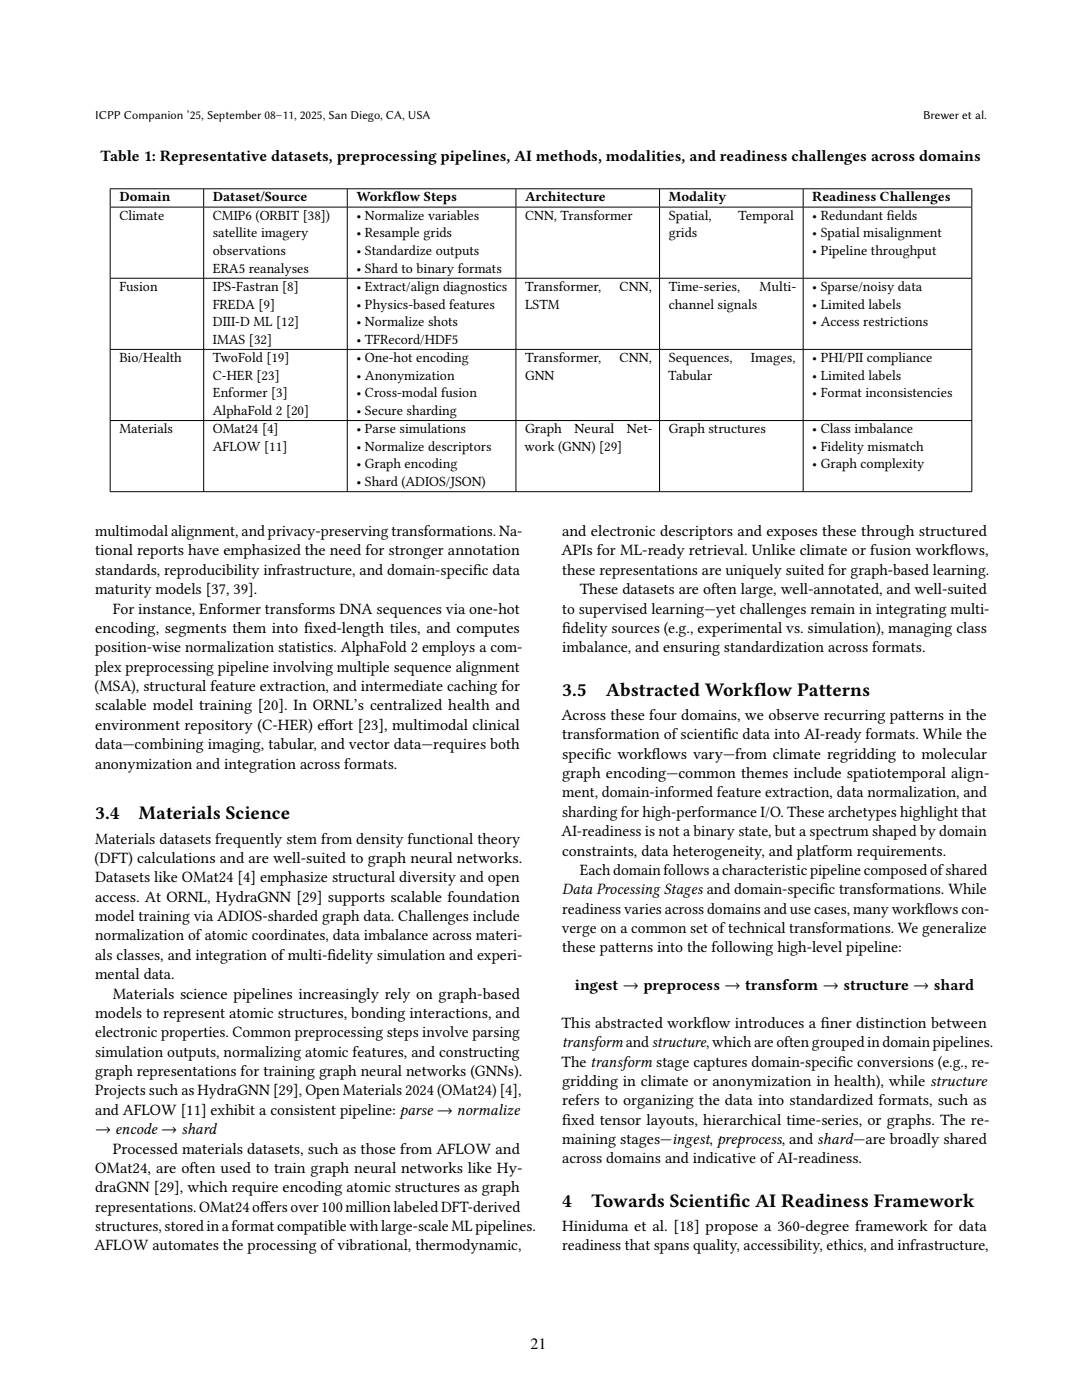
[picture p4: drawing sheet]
<svg xmlns="http://www.w3.org/2000/svg" width="216mm" height="279mm" viewBox="0 0 216 279" stroke-linecap="round" stroke-linejoin="round" font-family="sans-serif">
<defs><g id="words">
<g font-size="3.8">
<text x="112.2" y="138.8">3.5</text>
<text x="120.9" y="138.8">Abstracted Workf</text>
<text x="150.4" y="138.8">low Patterns</text>
<text x="19" y="163.5">3.4</text>
<text x="27.7" y="163.5">Materials Science</text>
<text x="112.2" y="240.8">4</text>
<text x="118" y="240.8">Towards Scientif</text>
<text x="145.5" y="240.8">ic AI Readiness Framework</text>
</g>
<g font-size="3.2">
<text x="20.1" y="32.2">Table 1: Representative datasets, preprocessing pipelines, AI methods, modalities, and readiness challenges across domains</text>
<text x="19" y="107">multimodal alignment, and privacy-preserving transformations. Na-</text>
<text x="112.2" y="107">and electronic descriptors and exposes these through structured</text>
<text x="19" y="110.9">tional reports have emphasized the need for stronger annotation</text>
<text x="112.1" y="110.9">APIs for ML-ready retrieval. Unlike climate or fusion workf</text>
<text x="189.5" y="110.9">lows,</text>
<text x="19" y="114.7">standards, reproducibility infrastructure, and domain-specif</text>
<text x="19" y="118.6">maturity models [37, 39].</text>
<text x="94.4" y="114.7">ic data</text>
<text x="112.2" y="114.7">these representations are uniquely suited for graph-based learning.</text>
<text x="115.7" y="118.6">These datasets are often large, well-annotated, and well-suited</text>
<text x="22.5" y="122.4">For instance, Enformer transforms DNA sequences via one-hot</text>
<text x="112.2" y="122.4">to supervised learning—yet challenges remain in integrating multi-</text>
<text x="19" y="126.3">encoding, segments them into f</text>
<text x="19" y="130.2">position-wise normalization statistics. AlphaFold 2 employs a com-</text>
<text x="60.7" y="126.3">ixed-length tiles, and computes</text>
<text x="112.2" y="126.3">f</text>
<text x="112.2" y="126.3">idelity sources (e.g., experimental vs. simulation), managing class</text>
<text x="112.2" y="130.2">imbalance, and ensuring standardization across formats.</text>
<text x="18.9" y="137.9">(MSA), structural feature extraction, and intermediate caching for</text>
<text x="19" y="134">plex preprocessing pipeline involving multiple sequence alignment</text>
<text x="19" y="141.8">scalable model training [20]. In ORNL’s centralized health and</text>
<text x="112.1" y="143.7">Across these four domains, we observe recurring patterns in the</text>
<text x="19" y="145.6">environment repository (C-HER) ef</text>
<text x="19" y="149.5">data—combining imaging, tabular, and vector data—requires both</text>
<text x="64.8" y="145.6">fort [23], multimodal clinical</text>
<text x="112.2" y="147.5">transformation ofscientif</text>
<text x="144.3" y="147.5">ic data into AI-ready formats. While the</text>
<text x="19" y="153.4">anonymization and integration across formats.</text>
<text x="112.2" y="151.4">specif</text>
<text x="112.2" y="155.3">graph encoding—common themes include spatiotemporal align-</text>
<text x="118.8" y="151.4">ic workf</text>
<text x="130.1" y="151.4">lows vary—from climate regridding to molecular</text>
<text x="112.2" y="159.1">ment, domain-informed feature extraction, data normalization, and</text>
<text x="112.1" y="166.9">AI-readiness is not a binary state, but a spectrum shaped by domain</text>
<text x="112.2" y="163">sharding for high-performance I/O. These archetypes highlight that</text>
<text x="18.9" y="172.2">(DFT) calculations and are well-suited to graph neural networks.</text>
<text x="19" y="168.3">Materials datasets frequently stem from density functional theory</text>
<text x="112.2" y="170.7">constraints, data heterogeneity, and platform requirements.</text>
<text x="19" y="176.1">Datasets like OMat24 [4] emphasize structural diversity and open</text>
<text x="19" y="179.9">access. At ORNL, HydraGNN [29] supports scalable foundation</text>
<text x="112.2" y="178.5">Data Processing Stages and domain-specif</text>
<text x="115.7" y="174.6">Eachdomainfollowsacharacteristicpipelinecomposedofshared</text>
<text x="163.6" y="178.5">ic transformations. While</text>
<text x="19" y="183.8">model training via ADIOS-sharded graph data. Challenges include</text>
<text x="112.2" y="182.3">readiness varies across domains and use cases, many workf</text>
<text x="184.5" y="182.3">lows con-</text>
<text x="19" y="187.7">normalization ofatomic coordinates, data imbalance across materi-</text>
<text x="19" y="191.5">als classes, and integration ofmulti-f</text>
<text x="65.3" y="191.5">idelity simulation and experi-</text>
<text x="112.1" y="186.2">verge on a common set oftechnical transformations. We generalize</text>
<text x="112.2" y="190.1">these patterns into the following high-level pipeline:</text>
<text x="19" y="195.4">mental data.</text>
<text x="114.7" y="197.6">ingest → preprocess → transform → structure → shard</text>
<text x="19" y="203.1">models to represent atomic structures, bonding interactions, and</text>
<text x="22.5" y="199.3">Materials science pipelines increasingly rely on graph-based</text>
<text x="19" y="207">electronic properties. Common preprocessing steps involve parsing</text>
<text x="112.1" y="205.1">This abstracted workf</text>
<text x="112.2" y="209">transformandstructure,whichareoftengroupedindomainpipelines.</text>
<text x="140" y="205.1">low introduces a f</text>
<text x="163.8" y="205.1">iner distinction between</text>
<text x="19" y="210.9">simulation outputs, normalizing atomic features, and constructing</text>
<text x="19" y="214.7">graph representations for training graph neural networks (GNNs).</text>
<text x="112.1" y="212.8">The transform stage captures domain-specif</text>
<text x="167.2" y="212.8">ic conversions (e.g., re-</text>
<text x="19" y="218.6">Projects such as HydraGNN [29], Open Materials 2024 (OMat24) [4],</text>
<text x="112.2" y="216.7">gridding in climate or anonymization in health), while structure</text>
<text x="112.2" y="220.6">refers to organizing the data into standardized formats, such as</text>
<text x="19" y="222.5">and AFLOW [11] exhibit a consistent pipeline: parse → normalize</text>
<text x="19" y="226.3">→ encode → shard</text>
<text x="112.2" y="224.4">f</text>
<text x="112.2" y="224.4">ixed tensor layouts, hierarchical time-series, or graphs. The re-</text>
<text x="22.5" y="230.2">Processed materials datasets, such as those from AFLOW and</text>
<text x="112.2" y="228.3">maining stages—ingest, preprocess, and shard—are broadly shared</text>
<text x="112.2" y="232.2">across domains and indicative ofAI-readiness.</text>
<text x="19" y="234.1">OMat24, are often used to train graph neural networks like Hy-</text>
<text x="19" y="237.9">draGNN [29], which require encoding atomic structures as graph</text>
<text x="19" y="241.8">representations.OMat24of</text>
<text x="19" y="245.7">structures,storedinaformatcompatiblewithlarge-scaleMLpipelines.</text>
<text x="51.9" y="241.8">fersover100millionlabeledDFT-derived</text>
<text x="112.2" y="245.7">Hiniduma et al. [18] propose a 360-degree framework for data</text>
<text x="18.9" y="249.5">AFLOW automates the processing ofvibrational, thermodynamic,</text>
<text x="112.2" y="249.5">readiness that spans quality, accessibility, ethics, and infrastructure,</text>
<text x="105.8" y="269.2">21</text>
</g>
<g font-size="2.8">
<text x="23.8" y="40.2">Domain</text>
<text x="42.5" y="40.2">Dataset/Source</text>
<text x="71.1" y="40.2">Workf</text>
<text x="78.3" y="40.2">low Steps</text>
<text x="104.8" y="40.2">Architecture</text>
<text x="133.4" y="40.2">Modality</text>
<text x="162.1" y="40.2">Readiness Challenges</text>
<text x="23.8" y="43.9">Climate</text>
<text x="42.5" y="43.9">CMIP6 (ORBIT [38])</text>
<text x="42.5" y="47.4">satellite imagery</text>
<text x="71.1" y="43.9">• Normalize variables</text>
<text x="71.1" y="47.4">• Resample grids</text>
<text x="104.8" y="43.9">CNN, Transformer</text>
<text x="133.4" y="43.9">Spatial,</text>
<text x="133.4" y="47.4">grids</text>
<text x="147.3" y="43.9">Temporal</text>
<text x="162.1" y="43.9">• Redundant f</text>
<text x="162.1" y="47.4">• Spatial misalignment</text>
<text x="177" y="43.9">ields</text>
<text x="42.5" y="50.9">observations</text>
<text x="71.1" y="50.9">• Standardize outputs</text>
<text x="162.1" y="50.9">• Pipeline throughput</text>
<text x="23.8" y="58.1">Fusion</text>
<text x="42.5" y="54.4">ERA5 reanalyses</text>
<text x="42.5" y="58.1">IPS-Fastran [8]</text>
<text x="71.1" y="54.4">• Shard to binary formats</text>
<text x="71.1" y="58.1">• Extract/align diagnostics</text>
<text x="104.8" y="58.1">Transformer,</text>
<text x="123.6" y="58.1">CNN,</text>
<text x="133.4" y="58.1">Time-series,</text>
<text x="151.6" y="58.1">Multi-</text>
<text x="162.1" y="58.1">• Sparse/noisy data</text>
<text x="42.5" y="61.6">FREDA [9]</text>
<text x="42.5" y="65.1">DIII-D ML [12]</text>
<text x="71.1" y="61.6">• Physics-based features</text>
<text x="71.1" y="65.1">• Normalize shots</text>
<text x="104.8" y="61.6">LSTM</text>
<text x="133.4" y="61.6">channel signals</text>
<text x="162.1" y="61.6">• Limited labels</text>
<text x="162.1" y="65.1">• Access restrictions</text>
<text x="42.5" y="68.6">IMAS [32]</text>
<text x="71.1" y="68.6">• TFRecord/HDF5</text>
<text x="23.8" y="72.3">Bio/Health</text>
<text x="42.5" y="72.3">TwoFold [19]</text>
<text x="42.5" y="75.8">C-HER [23]</text>
<text x="71.1" y="72.3">• One-hot encoding</text>
<text x="71.1" y="75.8">• Anonymization</text>
<text x="104.8" y="72.3">Transformer,</text>
<text x="104.8" y="75.8">GNN</text>
<text x="123.6" y="72.3">CNN,</text>
<text x="133.3" y="75.8">Tabular</text>
<text x="133.4" y="72.3">Sequences,</text>
<text x="149.8" y="72.3">Images,</text>
<text x="162.1" y="72.3">• PHI/PII compliance</text>
<text x="162.1" y="75.8">• Limited labels</text>
<text x="42.5" y="79.3">Enformer [3]</text>
<text x="42.5" y="82.8">AlphaFold 2 [20]</text>
<text x="71.1" y="79.3">• Cross-modal fusion</text>
<text x="71.1" y="82.8">• Secure sharding</text>
<text x="162.1" y="79.3">• Format inconsistencies</text>
<text x="23.8" y="86.5">Materials</text>
<text x="42.5" y="86.5">OMat24 [4]</text>
<text x="42.5" y="90">AFLOW [11]</text>
<text x="71.1" y="86.5">• Parse simulations</text>
<text x="71.1" y="90">• Normalize descriptors</text>
<text x="104.7" y="90">work (GNN) [29]</text>
<text x="104.8" y="86.5">Graph</text>
<text x="114.6" y="86.5">Neural</text>
<text x="125.1" y="86.5">Net-</text>
<text x="133.4" y="86.5">Graph structures</text>
<text x="162.1" y="86.5">• Class imbalance</text>
<text x="162.1" y="90">• Fidelity mismatch</text>
<text x="71.1" y="93.5">• Graph encoding</text>
<text x="162.1" y="93.5">• Graph complexity</text>
<text x="71.1" y="97">• Shard (ADIOS/JSON)</text>
</g>
<g font-size="2.5">
<text x="19" y="23.8">ICPP Companion ’25, September 08–11, 2025, San Diego, CA, USA</text>
<text x="184.2" y="23.8">Brewer et al.</text>
</g>
</g></defs>
<g fill="none" stroke="#000" stroke-width=".2">
<path d="M21.9 37.7h172.1M22 37.7v3.6M40.6 37.7v3.6M69.3 37.7v3.6M103 37.7v3.6M131.6 37.7v3.6M160.3 37.7v3.6M193.9 37.7v3.6M21.9 41.3h172.1M21.9 55.5h172.1M22 41.4v14.1M22 55.6v14.1"/>
<path d="M40.6 41.4v14.1M40.6 55.6v14.1M69.3 41.4v14.1M69.3 55.6v14.1M103 41.4v14.1M103 55.6v14.1M131.6 41.4v14.1M131.6 55.6v14.1M160.3 41.4v14.1M160.3 55.6v14.1M193.9 41.4v14.1M193.9 55.6v14.1"/>
<path d="M21.9 69.7h172.1M22 69.8v14.1M40.6 69.8v14.1M69.3 69.8v14.1M103 69.8v14.1M131.6 69.8v14.1M160.3 69.8v14.1M193.9 69.8v14.1M21.9 83.9h172.1M21.9 98.1h172.1M22 84v14.1M40.6 84v14.1"/>
<path d="M69.3 84v14.1M103 84v14.1M131.6 84v14.1M160.3 84v14.1M193.9 84v14.1"/>
</g>
<use href="#words"/>
</svg>
